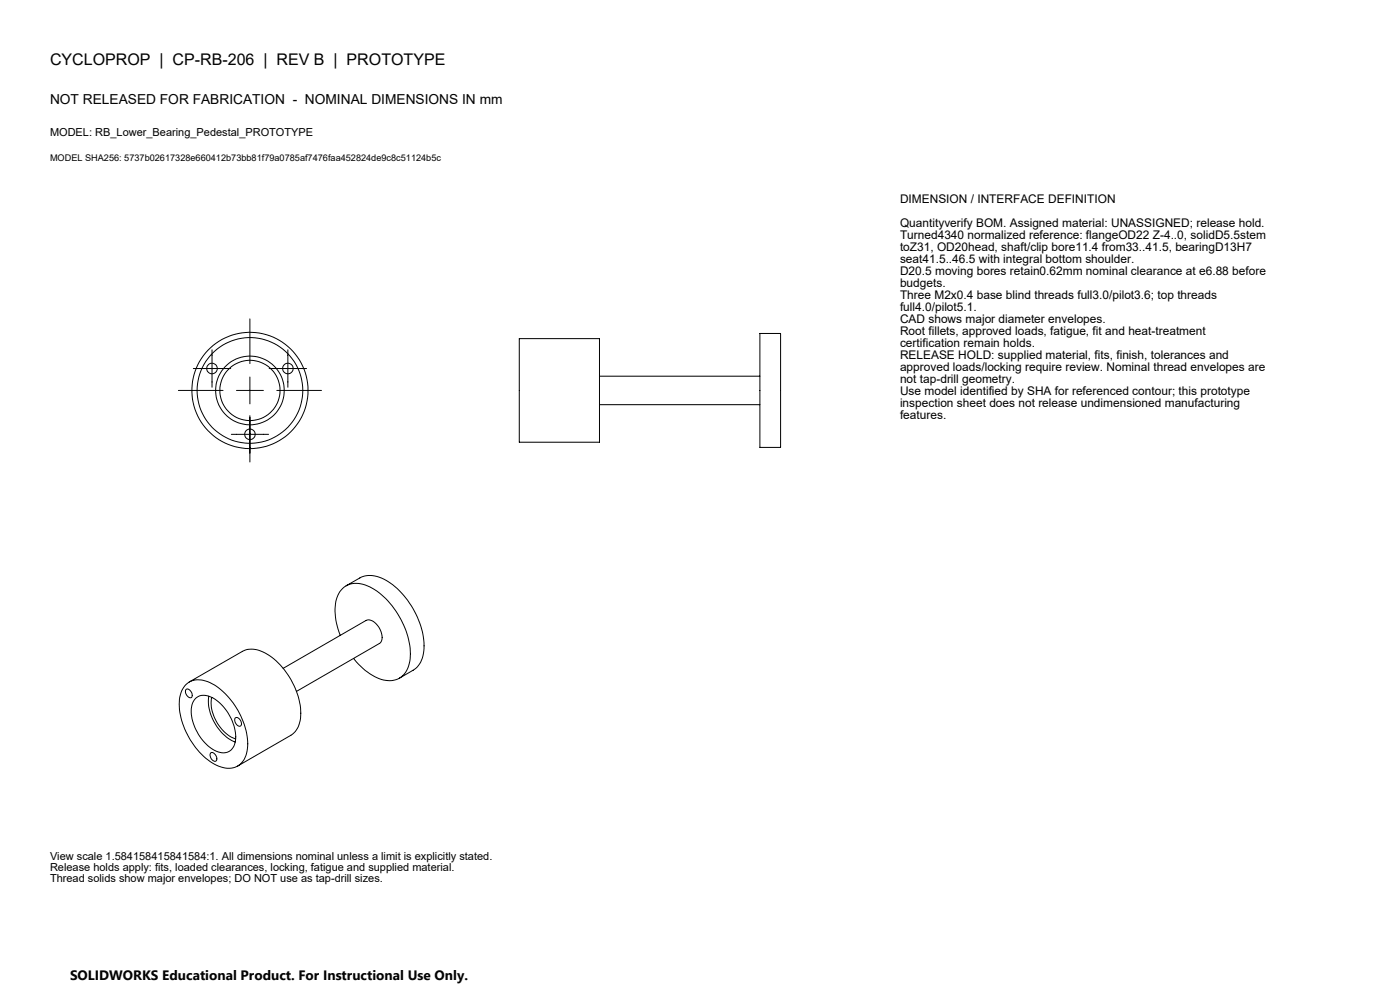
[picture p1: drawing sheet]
<svg xmlns="http://www.w3.org/2000/svg" width="420mm" height="297mm" viewBox="0 0 420 297" stroke-linecap="round" stroke-linejoin="round" font-family="sans-serif">
<defs><g id="words">
<text font-size="4.8" x="15" y="19.4">CYCLOPROP | CP-RB-206 | REV B | PROTOTYPE</text>
<g font-size="4.1">
<text x="15" y="31.1">NOT RELEASED FOR FABRICATION - NOMINAL DIMENSIONS IN mm</text>
<text x="21" y="293.7">SOLIDWORKS Educational Product. For Instructional Use Only.</text>
</g>
<g font-size="3.6">
<text x="270" y="60.8">DIMENSION / INTERFACE DEFINITION</text>
<text x="270" y="68">Quantityverify BOM. Assigned material: UNASSIGNED; release hold.</text>
<text x="270" y="71.6">Turned4340 normalized reference: flangeOD22 Z-4..0, solidD5.5stem</text>
<text x="270" y="75.2">toZ31, OD20head, shaft/clip bore11.4 from33..41.5, bearingD13H7</text>
<text x="270" y="78.8">seat41.5..46.5 with integral bottom shoulder.</text>
<text x="270" y="82.4">D20.5 moving bores retain0.62mm nominal clearance at e6.88 before</text>
<text x="270" y="86">budgets.</text>
<text x="270" y="89.6">Three M2x0.4 base blind threads full3.0/pilot3.6; top threads</text>
<text x="270" y="93.2">full4.0/pilot5.1.</text>
<text x="270" y="96.8">CAD shows major diameter envelopes.</text>
<text x="270" y="100.4">Root fillets, approved loads, fatigue, fit and heat-treatment</text>
<text x="270" y="104">certification remain holds.</text>
<text x="270" y="107.6">RELEASE HOLD: supplied material, fits, finish, tolerances and</text>
<text x="270" y="111.2">approved loads/locking require review. Nominal thread envelopes are</text>
<text x="270" y="114.8">not tap-drill geometry.</text>
<text x="270" y="118.4">Use model identified by SHA for referenced contour; this prototype</text>
<text x="270" y="122">inspection sheet does not release undimensioned manufacturing</text>
<text x="270" y="125.6">features.</text>
</g>
<g font-size="3.3">
<text x="15" y="40.7">MODEL: RB_Lower_Bearing_Pedestal_PROTOTYPE</text>
<text x="15" y="257.7">View scale 1.584158415841584:1. All dimensions nominal unless a limit is explicitly stated.</text>
<text x="15" y="261.1">Release holds apply: fits, loaded clearances, locking, fatigue and supplied material.</text>
<text x="15" y="264.5">Thread solids show major envelopes; DO NOT use as tap-drill sizes.</text>
</g>
<text font-size="2.7" x="15" y="48.4">MODEL SHA256: 5737b02617328e660412b73bb81f79a0785af7476faa452824de9c8c51124b5c</text>
</g></defs>
<g fill="none" stroke="#000" stroke-width=".3">
<path d="M75 95.6v13.4M228 99.9h6.2v34.2h-6.2zM53.5 117h13.4M58 110.5h11.2M63.6 104.8v11.3M70.9 117h8.1M75 113v8M80.8 110.5h11.2M83 117h13.4M86.4 104.8v11.3M155.8 101.5h24v31h-24zM179.8 112.7h48.2"/>
<path d="M69.4 130.2h11.2M75 124.6v13.9M179.8 121.3h48.2M103.8 175.6l4.1-2.4a8.2 8.2 0 0 1 8.6 1.1 24.6 24.6 0 0 1 10.6 20.8 7.2 7.2 0 0 1-3.2 5.8l-4.1 2.4M102.1 190.4a16.5 16.5 0 0 1-.7-12 6.2 6.2 0 0 1 8.9-2.8 24 24 0 0 1 12.3 16.1 11.7 11.7 0 0 1-1.5 10.5 6.9 6.9 0 0 1-8.8 .5 20.3 20.3 0 0 1-6.2-5.4M55.7 206.7a1.45 1.45 0 0 1 2 1.7 .75 .75 0 0 1-.7 .8 .75 .75 0 0 1-.8-.6 1.78 1.78 0 0 1-.5-1.9zM55.8 205.1a6.5 6.5 0 0 1 7.9-.1 22 22 0 0 1 10.5 19.4 5.8 5.8 0 0 1-8.5 5.3 21.7 21.7 0 0 1-11.6-15.4 9.8 9.8 0 0 1 1.7-9.2zM56.8 204.4l15.9-9.2a7.8 7.8 0 0 1 8.3 1.4 22.8 22.8 0 0 1 9.2 17.9 6.8 6.8 0 0 1-3 5.9l-15.9 9.2M58.5 209.5a4.2 4.2 0 0 1 5.4-.3 14.4 14.4 0 0 1 6.7 12.8 3.8 3.8 0 0 1-6.1 2.9 14.3 14.3 0 0 1-7-13.2l.3-1zM62.7 208.7a13.9 13.9 0 0 0 7.9 13.7M63.5 209a11.9 11.9 0 0 0 7.2 12.4M70.5 215.2a1.49 1.49 0 0 1 2 1.7 .75 .75 0 0 1-.7 .8 .75 .75 0 0 1-.8-.6 1.85 1.85 0 0 1-.5-1.9z"/>
<path d="M84.9 200.3l24.9-14.4a3.1 3.1 0 0 1 3.6 1.7 4.1 4.1 0 0 1 .5 5.2l-25 14.4M63.1 225.7a1.46 1.46 0 0 1 2 1.7 .75 .75 0 0 1-.7 .8 .75 .75 0 0 1-.8-.6 1.93 1.93 0 0 1-.5-1.9z"/>
<circle cx="63.6" cy="110.4" r="1.59"/>
<circle cx="75" cy="117" r="17.4"/>
<circle cx="75" cy="117" r="10.3"/>
<circle cx="75" cy="117" r="9"/>
<circle cx="75" cy="117" r="15.8"/>
<circle cx="86.4" cy="110.4" r="1.58"/>
<circle cx="75" cy="130.2" r="1.57"/>
</g>
<use href="#words"/>
</svg>
